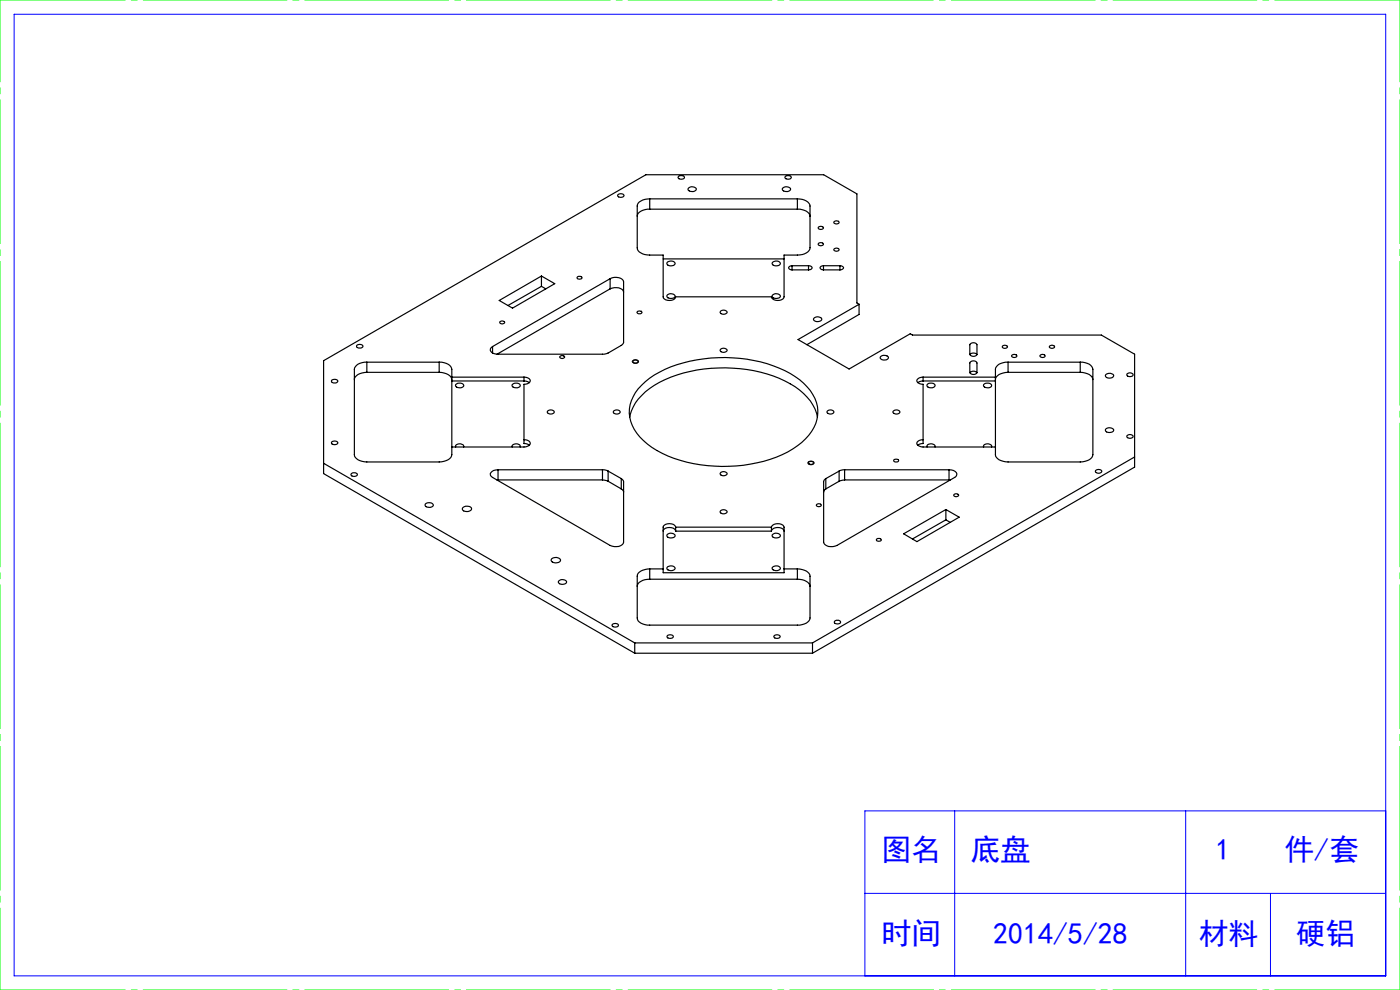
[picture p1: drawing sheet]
<svg xmlns="http://www.w3.org/2000/svg" width="297mm" height="210mm" viewBox="0 0 297 210" stroke-linecap="round" stroke-linejoin="round" font-family="sans-serif">
<defs><g id="words">
<g font-size="6.3" fill="#00f">
<text x="187" y="182.5">图名</text>
<text x="205.9" y="182.5">底盘</text>
<text x="257.8" y="182.5">1</text>
<text x="272.5" y="182.5">件/套</text>
<text x="187" y="200.3">时间</text>
<text x="210.7" y="200.3">2014/5/28</text>
<text x="254.3" y="200.3">材料</text>
<text x="274.9" y="200.3">硬铝</text>
</g>
</g></defs>
<path d="M134.2 76.6a.73 .73 0 0 1 1.2 .2 .7 .7 0 0 1-.7 .3 .7 .7 0 0 1-.5-.5zM171.5 98a.74 .74 0 0 1 1.2 .3 .71 .71 0 0 1-.7 .3 .71 .71 0 0 1-.6-.5z" fill="none" stroke="#000" stroke-width=".21"/>
<path d="M0 0h297M0 210h297" fill="none" stroke="#0f0" stroke-width=".21" stroke-dasharray="30.5 1.3 1.3 1.3" stroke-dashoffset="3.9"/>
<path d="M0 210v-210M297 210v-210" fill="none" stroke="#0f0" stroke-width=".21" stroke-dasharray="30.5 1.3 1.3 1.3" stroke-dashoffset="13.1"/>
<path d="M3 3h291v204h-291zM202.5 172v35M251.5 172v35M294 172h-110.5v35M183.5 189.5h110.5M269.5 189.5v17.5" fill="none" stroke="#00f" stroke-width=".21"/>
<g fill="none" stroke="#000" stroke-width=".25">
<path d="M144 37.4l.5-.2a.48 .48 0 0 1 .7 .6 .7 .7 0 0 1-.8 .3 .7 .7 0 0 1-.5-.6zM146.2 39.8a1.02 1.02 0 0 1 1.5 .4 1.08 1.08 0 0 1-1.8-.1zM166 40a1.04 1.04 0 0 1 1.7 .2 1.08 1.08 0 0 1-1.8-.1zM166.5 37.5a.7 .7 0 0 1 .8-.3 .7 .7 0 0 1 .5 .6l-.3 .2h-.6l-.4-.2zM114.9 58.6v2.1M122.6 58.7l.5-.1 .3 .2a.5 .5 0 0 1-.5 .4 .5 .5 0 0 1-.5-.4zM129.4 59.1a2 2 0 0 1 2.9 .7v12.9l-.3 .4-3 1.8-.8 .2h-22.5a1.25 1.25 0 0 1-1.7-1.1l.5-.5M129.4 59.1l-24.9 14.4M129.4 59.1v2.2M131.1 41.3a.7 .7 0 0 1 .7-.2 .7 .7 0 0 1 .5 .5l-.3 .2h-.6l-.3-.2zM137.8 42.2a2.37 2.37 0 0 0-2.6 1.5v8.9a1.88 1.88 0 0 0 2.1 1.5h3.4v8.9a1.44 1.44 0 0 0 2.1 .6l.5-.6h20.4a1.55 1.55 0 0 0 2.6 0v-8.9h2.9a2.36 2.36 0 0 0 2.6-1.5v-8.9a2.39 2.39 0 0 0-2.6-1.5M137.8 44.4a2.28 2.28 0 0 0-2.6 1.5"/>
<path d="M137.8 42.2h31.4M137.8 42.2v2.2M137.8 44.4h31.4M140.7 54.9h25.6M141.6 55.6l.6-.2a.63 .63 0 0 1 .7 0 .63 .63 0 0 1 .2 .7 .92 .92 0 0 1-.9 .3 .92 .92 0 0 1-.7-.7zM163.8 55.7a1.02 1.02 0 0 1 1.8 .2 1.05 1.05 0 0 1-1.8 0zM168 56.4l-.5 .1-.2 .3a.66 .66 0 0 0 .7 .4M168 56.4h3.5M168 57.2h3.5M168 56.4v.8M169.2 44.4a2.3 2.3 0 0 1 2.6 1.5M169.2 42.2v2.2"/>
<path d="M171.5 56.4l.6 .1 .2 .3a.67 .67 0 0 1-.8 .4M171.5 56.4v.8M173.6 51.7a.59 .59 0 0 1 .6-.3 .59 .59 0 0 1 .5 .5 .59 .59 0 0 1-.6 .2 .59 .59 0 0 1-.5-.4zM173.6 48.2a.59 .59 0 0 1 .6-.2 .59 .59 0 0 1 .5 .5 .59 .59 0 0 1-.6 .2 .59 .59 0 0 1-.5-.5zM174.7 56.4l-.5 .1-.2 .3a.66 .66 0 0 0 .7 .4M174.7 56.4h3.5M174.7 57.2h3.5M174.7 56.4v.8M176.9 52.8a.59 .59 0 0 1 .6-.2 .59 .59 0 0 1 .5 .5 .59 .59 0 0 1-.6 .2 .59 .59 0 0 1-.5-.5zM176.9 47.1a.59 .59 0 0 1 .6-.3 .59 .59 0 0 1 .5 .5 .59 .59 0 0 1-.6 .2 .59 .59 0 0 1-.5-.4zM178.2 56.4l.5 .1 .3 .3-.3 .3-.5 .1M178.2 56.4v.8"/>
<path d="M75.8 73.2l.8-.1 .3 .2a.67 .67 0 0 1-.6 .6 .67 .67 0 0 1-.7-.5zM77.8 76.8a2.28 2.28 0 0 0-2.6 1.5v18.1a2.34 2.34 0 0 0 2.6 1.6h15.4a2.43 2.43 0 0 0 2.6-1.6v-18.1a2.36 2.36 0 0 0-2.6-1.5M77.8 79a2.34 2.34 0 0 0-2.6 1.5M77.8 76.8h15.4M77.8 76.8v2.2M77.8 79h15.4M93.2 79a2.43 2.43 0 0 1 2.6 1.5M93.2 76.8v2.2M104.5 73.5v1.4M105.9 63.7l9-5.1 2.8 1.6-9 5.2zM106 68.3a.57 .57 0 0 1 1 .2 .54 .54 0 0 1-.5 .2 .54 .54 0 0 1-.5-.4zM114.9 60.7l-7.1 4.1"/>
<path d="M114.9 60.7l.9 .6M118.9 75.5l.3-.1 .5 .2a.48 .48 0 0 1-.4 .5 .48 .48 0 0 1-.5-.5zM129.4 61.3l.4-.2a1.86 1.86 0 0 1 2.5 .9M129.4 61.3l-24 13.8M134.3 76.6a.57 .57 0 0 1 .6-.2 .57 .57 0 0 1 .4 .4 .56 .56 0 0 1-.6 .3 .56 .56 0 0 1-.4-.5zM135.3 66h.4l.4 .1a.48 .48 0 0 1-.4 .5 .48 .48 0 0 1-.5-.5zM141.6 62.5a1.07 1.07 0 0 1 1.6 .4 1.08 1.08 0 0 1-1.7-.1zM152.8 74.1l.7-.2 .5 .1 .3 .3a.89 .89 0 0 1-1.5 0zM153 65.9l.8-.1 .5 .4a.89 .89 0 0 1-1.5 0zM163.8 62.6a1.04 1.04 0 0 1 1.8 .3 1.08 1.08 0 0 1-1.8-.1zM172.7 67.5l.8-.3 .6 .2 .2 .3a.98 .98 0 0 1-.9 .5 .98 .98 0 0 1-.8-.5zM182.2 64.5l-.4-.2v-23.2l-7.1-4h-37.7l-68.3 39.4v24l66 38.1"/>
<path d="M182.2 64.5l-12.9 7.5 10.8 6.3 13-7.5 .5 .3h40l7.1 4v24l-68.3 39.5M182.2 64.5v2.2l-11 6.4M186.8 75.6l.8-.2 .8 .3a.88 .88 0 0 1-.6 .7 .88 .88 0 0 1-.9-.2l-.2-.2zM205.8 79.1a.95 .95 0 0 1 1.5 0M205.8 75.2a.95 .95 0 0 1 1.5 0M205.8 76.8l.7-.3a.66 .66 0 0 1 .8 .5v2a.89 .89 0 0 1-1.6 0zM205.8 73l.7-.3 .7 .3 .1 2.2a.89 .89 0 0 1-1.6 0zM212.8 73.3l.4-.1 .5 .2a.51 .51 0 0 1-.5 .5 .51 .51 0 0 1-.5-.5zM213.9 76.8a2.3 2.3 0 0 0-2.7 1.5v18.1a2.05 2.05 0 0 0 2.1 1.6h15.9l1.9-.5a1.37 1.37 0 0 0 .7-1.1v-18.1a2.3 2.3 0 0 0-2.6-1.5M213.9 79l-2 .4a1.37 1.37 0 0 0-.7 1.1M213.9 76.8h15.3M213.9 79h15.3"/>
<path d="M213.9 76.8v2.2M214.6 75.4a.59 .59 0 0 1 .6-.2 .59 .59 0 0 1 .5 .4 .59 .59 0 0 1-.6 .3 .59 .59 0 0 1-.5-.5zM220.7 75.4a.56 .56 0 0 1 .6-.3 .56 .56 0 0 1 .4 .5 .56 .56 0 0 1-.6 .3 .56 .56 0 0 1-.4-.5zM222.6 73.4a.59 .59 0 0 1 .6-.2 .59 .59 0 0 1 .5 .5 .59 .59 0 0 1-.6 .2 .59 .59 0 0 1-.5-.5zM229.2 79l1.9 .4a1.37 1.37 0 0 1 .7 1.1M229.2 76.8v2.2M234.5 79.5a1.02 1.02 0 0 1 1.8 .3 1.05 1.05 0 0 1-1.8-.1zM239.1 79.3l.6-.2 .5 .1 .2 .3a.77 .77 0 0 1-1.4 0zM68.7 98.3l66 38.1M70.3 80.7a.7 .7 0 0 1 .8-.3 .7 .7 0 0 1 .5 .6 .69 .69 0 0 1-.7 .3 .69 .69 0 0 1-.6-.6zM70.3 93.8a.7 .7 0 0 1 .8-.3 .7 .7 0 0 1 .5 .6l-.6 .2a.48 .48 0 0 1-.7-.5zM95.8 80h15.4"/>
<path d="M95.8 80.8h15.4M96.7 81.6a1.04 1.04 0 0 1 1.7 .2 1.1 1.1 0 0 1-1.8 0zM96.7 94.8l-.1-.1a.97 .97 0 0 1 .9-.6 .97 .97 0 0 1 .9 .6v.1M105.7 99.7a1.29 1.29 0 0 0-1.7 1.1l.5 .5 24.9 14.4a1.97 1.97 0 0 0 2.9-.7v-12.9l-.5-.6M105.7 99.7h22.1M105.7 99.7v2.1M108.7 81.6a1.04 1.04 0 0 1 1.7 .2 1.1 1.1 0 0 1-1.8 0zM108.7 94.8l-.1-.1a.97 .97 0 0 1 .9-.6 .97 .97 0 0 1 .9 .6l-.1 .1M111.2 93.3a.94 .94 0 0 1 1.2 1l-.5 .3-.7 .2h-15.4M111.2 80a.94 .94 0 0 1 1.2 1 1.47 1.47 0 0 1-1.2 .5v12.6l1.1 .3M111.2 80.8l1.1 .4M111.2 80v.8"/>
<path d="M116.1 87.2l.7-.2a.57 .57 0 0 1 .7 .6l-.4 .2h-.5l-.5-.2zM127.8 99.7l1.2 .2M127.8 99.7v2.1M129 99.9l2.8 1.6M129 99.9v2.2M130.1 87.2a.75 .75 0 0 1 .8-.3 .75 .75 0 0 1 .6 .7l-.4 .2h-.5l-.5-.2zM133.6 88.5a9.5 9.5 0 0 1 4.2-6.1 27.8 27.8 0 0 1 17.6-4.3 24.4 24.4 0 0 1 15.1 5.4 9.3 9.3 0 0 1 2.9 5M136.1 81.7a21.3 21.3 0 0 1 11.7-5.4 30.1 30.1 0 0 1 20.9 3.6 9.6 9.6 0 0 1 4.8 7.3 9.6 9.6 0 0 1-5.3 8 29.9 29.9 0 0 1-18.1 3.6 22.2 22.2 0 0 1-14.4-6.1 7.4 7.4 0 0 1 .4-11zM171.5 98.1a.56 .56 0 0 1 .6-.3 .56 .56 0 0 1 .4 .5 .57 .57 0 0 1-.5 .2 .57 .57 0 0 1-.5-.4zM175.5 87.2a.75 .75 0 0 1 .8-.3 .75 .75 0 0 1 .5 .7l-.3 .2h-.6l-.4-.2zM178 99.9l-2.8 1.6M178 99.9v2.2"/>
<path d="M179.2 99.7l-1.2 .2M179.2 99.7h22.1M179.2 99.7v2.1M189.5 87.2a.75 .75 0 0 1 .8-.3 .75 .75 0 0 1 .6 .7l-.4 .2h-.6l-.4-.2zM189.6 97.6a.56 .56 0 0 1 .6-.2 .56 .56 0 0 1 .4 .4 .54 .54 0 0 1-.6 .2 .54 .54 0 0 1-.4-.4zM195.8 80a.97 .97 0 0 0-1.2 1 1.47 1.47 0 0 0 1.2 .5v12.6l-1.1 .3M195.8 93.3a.98 .98 0 0 0-1.2 1l.5 .3 .7 .2h15.4M195.8 80.8l-1.1 .4M195.8 80h15.4M195.8 80v.8M195.8 80.8h15.4M196.7 94.8a.91 .91 0 0 1 .7-.7 .91 .91 0 0 1 1 .4v.3"/>
<path d="M196.8 81.4l.6-.1a.76 .76 0 0 1 1 .5 1.07 1.07 0 0 1-1.8 0zM201.3 99.7a1.24 1.24 0 0 1 1.7 1.1l-.5 .5-24.9 14.4a1.94 1.94 0 0 1-2.9-.7v-12.9l.5-.6M201.3 99.7v2.1M208.7 94.8a.91 .91 0 0 1 .7-.7 .91 .91 0 0 1 1 .4v.3M208.7 81.6a1.02 1.02 0 0 1 1.7 .2 1.07 1.07 0 0 1-1.8 0zM232.4 99.8l.6-.2 .7 .2a.67 .67 0 0 1-.6 .6 .67 .67 0 0 1-.7-.4zM234.7 90.9l.9-.1a.52 .52 0 0 1 .5 .2 .52 .52 0 0 1 0 .5l-.8 .2a.64 .64 0 0 1-.8-.6zM239.1 92.4l.6-.2 .5 .1 .2 .3a.77 .77 0 0 1-1.4 0zM240.7 96.9l-68.3 39.5M74.5 100.5l.4-.2h.5l.4 .2v.2a.8 .8 0 0 1-1.4 0zM90.2 107a1.05 1.05 0 0 1 1.7 .2 1.1 1.1 0 0 1-1.7 0zM98.2 107.6l.9-.2a.7 .7 0 0 1 .9 .7 1.22 1.22 0 0 1-1.9-.1z"/>
<path d="M105.7 101.8h22.1M105.7 101.8h-.3M117.1 118.5l.6-.2h.6a.57 .57 0 0 1 .6 .7 1.26 1.26 0 0 1-2-.1zM127.8 101.8l1.2 .3M129 102.1l2.8 1.6M131.8 103.7l.5 .7M131.8 101.5v2.2M140.7 112.7a1.44 1.44 0 0 1 2.1-.7l.5 .7M141.5 113.4a1.05 1.05 0 0 1 1.7 .3 1.08 1.08 0 0 1-1.7-.1zM143.3 111.8a1.55 1.55 0 0 0-2.6 0v9.7h25.6v-9.7a1.58 1.58 0 0 0-2.6 0M143.3 111.8h20.4M143.3 112.7h20.4"/>
<path d="M143.3 111.8v.9M152.8 108.4l.7-.3 .5 .2 .3 .3a.89 .89 0 0 1-1.5 0zM153 100.2l.8-.1 .5 .4a.89 .89 0 0 1-1.5 0zM163.7 112.7a1.55 1.55 0 0 1 2.6 0M163.7 111.8v.9M163.8 113.4a1.04 1.04 0 0 1 1.8 .3 1.08 1.08 0 0 1-1.8-.1zM173.2 107.1a.54 .54 0 0 1 .6-.3 .54 .54 0 0 1 .4 .5 .54 .54 0 0 1-.6 .2 .54 .54 0 0 1-.4-.4zM175.2 103.7l-.4 .3-.1 .4M175.2 101.5v2.2M178 102.1l-2.8 1.6M179.2 101.8l-1.2 .3M179.2 101.8h22.1"/>
<path d="M185.9 114.4a.55 .55 0 0 1 .6-.2 .55 .55 0 0 1 .4 .4 .56 .56 0 0 1-.5 .2 .56 .56 0 0 1-.5-.4zM191.7 113.2l9-5.1 2.8 1.6-9 5.2zM200.7 108.1v2.2M200.7 110.3l-7.1 4M200.7 110.3l.9 .5M201.3 101.8h.3M202.4 104.9a.56 .56 0 0 1 .5-.2 .56 .56 0 0 1 .4 .5 .54 .54 0 0 1-.5 .2 .54 .54 0 0 1-.4-.5zM118.5 123.3a1.02 1.02 0 0 1 1.7 .2 1.08 1.08 0 0 1-1.8 0zM129.9 132.5l.6-.3a.48 .48 0 0 1 .7 .6 .7 .7 0 0 1-.8 .3 .7 .7 0 0 1-.5-.6zM134.7 136.4h37.7M134.7 138.6h37.7M134.7 136.4v2.2"/>
<path d="M137.8 120.7l-1 .1-.8 .3a1.19 1.19 0 0 0-.8 1.1v8.9a2.28 2.28 0 0 0 2.6 1.5h31.4a2.3 2.3 0 0 0 2.6-1.5v-8.9a2.05 2.05 0 0 0-2.1-1.5h-.5M137.8 122.9l-1.5 .2a1.54 1.54 0 0 0-1.1 1.3M137.8 120.7h2.9M137.8 120.7v2.2M137.8 122.9h31.4M141.6 120.2l.6-.2a.63 .63 0 0 1 .7 .1 .63 .63 0 0 1 .2 .7l-.8 .3-.6-.2-.2-.3zM141.7 134.8l.5-.2a.48 .48 0 0 1 .6 .6l-.6 .2a.48 .48 0 0 1-.7-.5zM163.8 120.4a1.02 1.02 0 0 1 1.8 .2 1.05 1.05 0 0 1-1.8 0zM164.4 134.8l.5-.2 .6 .3a.62 .62 0 0 1-.7 .5 .62 .62 0 0 1-.6-.5zM166.3 120.7h2.9M169.2 122.9a2.36 2.36 0 0 1 2.6 1.5M169.2 120.7v2.2"/>
<path d="M172.4 136.4v2.2M177.2 131.7l.5-.1a.54 .54 0 0 1 .6 .4 .77 .77 0 0 1-1.3 0z"/>
</g>
<use href="#words"/>
</svg>
